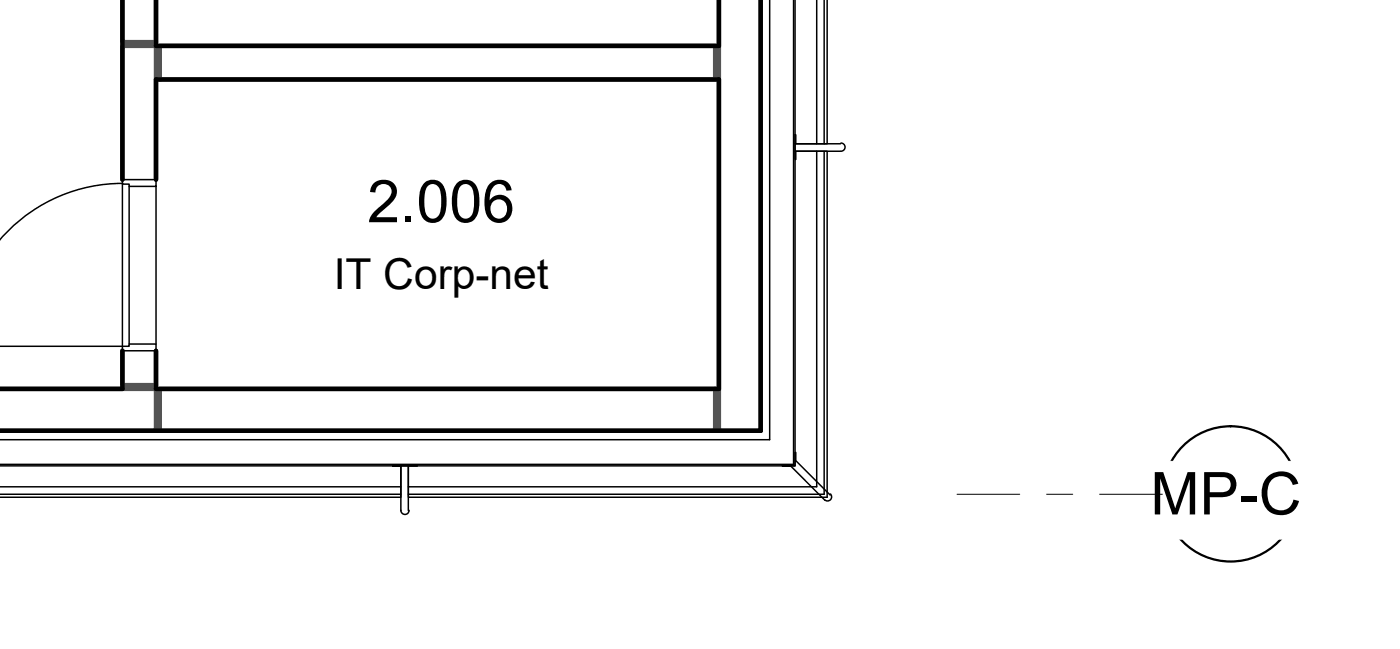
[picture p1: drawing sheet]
<svg xmlns="http://www.w3.org/2000/svg" width="79mm" height="37mm" viewBox="0 0 79 37" stroke-linecap="round" stroke-linejoin="round" font-family="sans-serif">
<defs><g id="words">
<g font-size="3.3">
<text x="20.8" y="12.6">2.006</text>
<text x="65.2" y="29.1">MP-C</text>
</g>
<text font-size="2.4" x="18.9" y="16.4">IT Corp-net</text>
</g></defs>
<!-- layer: A-WALL -->
<path d="M6.9 -.1v2.5h1.9v-2.4M43.1 -.1v24.5h-2.3v-24.4M6.9 19.9v1.9h1.9v-1.9M6.9 10.2v-7.6h1.9v7.6M9.1 2.6h31.5v1.9h-31.5zM-.1 22h8.9v2.4h-8.8M9.1 22h31.5v2.4h-31.5z" fill="none" stroke="#545454" stroke-width=".25"/>
<path d="M6.9 0v10.2M8.8 0v2.6h32v-2.6M43.1 0v24.4h-43.1M6.9 19.9v2.1h-6.9M8.8 10.2v-5.7h32v17.5h-32v-2.1" fill="none" stroke="#000" stroke-width=".25"/>
<!-- layer: A-DOOR -->
<path d="M6.9 10.2h1.9v.4h-1.5v-.2h-.4zM6.9 19.6h.4v-.1h1.5v.4h-1.9zM6.9 10.4v9.2h-6.9M7 10.4a9.1 9.1 0 0 0-7 3.2M7.3 10.6v8.9M8.8 10.6v8.9" fill="none" stroke="#000" stroke-width=".08"/>
<!-- layer: A-GLAZ-CWMG -->
<path d="M47.7 8.1h-2.6v-.5v1.4v-.4h2.6M47.7 8.1l.2 .1v.1v.2l-.2 .1M23.2 28.9l-.1 .2h-.1h-.2l-.1-.2v-2.5h-.4h1.4h-.5v2.5M47.1 28l-2-1.9v-.5v.8h-.7h.4l2 1.9M47.1 28l.1 .1-.1 .2-.2 .1-.1-.1" fill="none" stroke="#000" stroke-width=".08"/>
<!-- layer: A-WALL-FNSH -->
<path d="M45 0v26.3h-45M45.1 -.1v26.5h-45.1M46.9 -.1v8.2h-1.8M45.1 8.6h1.8v19.6h-23.7v-1.8M22.7 26.4v1.8h-22.7" fill="none" stroke="#000" stroke-width=".08"/>
<!-- layer: A-WALL -->
<path d="M43.6 0v24.9h-43.6M46.3 -.1v8.2M46.7 -.1v8.2M46.3 8.6v19h-23.1M46.7 8.6v19.4h-23.5M-.1 28h22.8M-.1 27.6h22.8" fill="none" stroke="#000" stroke-width=".08"/>
<!-- layer: S-GRID-IDEN -->
<circle cx="69.8" cy="28" r="3.8" fill="none" stroke="#000" stroke-width=".13"/>
<path d="M64.9 26.1v4.4l11.5-4.4zM64.9 30.5l11.5-4.4v4.4z" fill="#fff" stroke="#fff" stroke-width=".06"/>
<!-- layer: S-GRID -->
<path d="M54.3 28h3.5M59.4 28h1.4M62.4 28h3.5" fill="none" stroke="#000" stroke-width=".06"/>
<use href="#words"/>
</svg>
